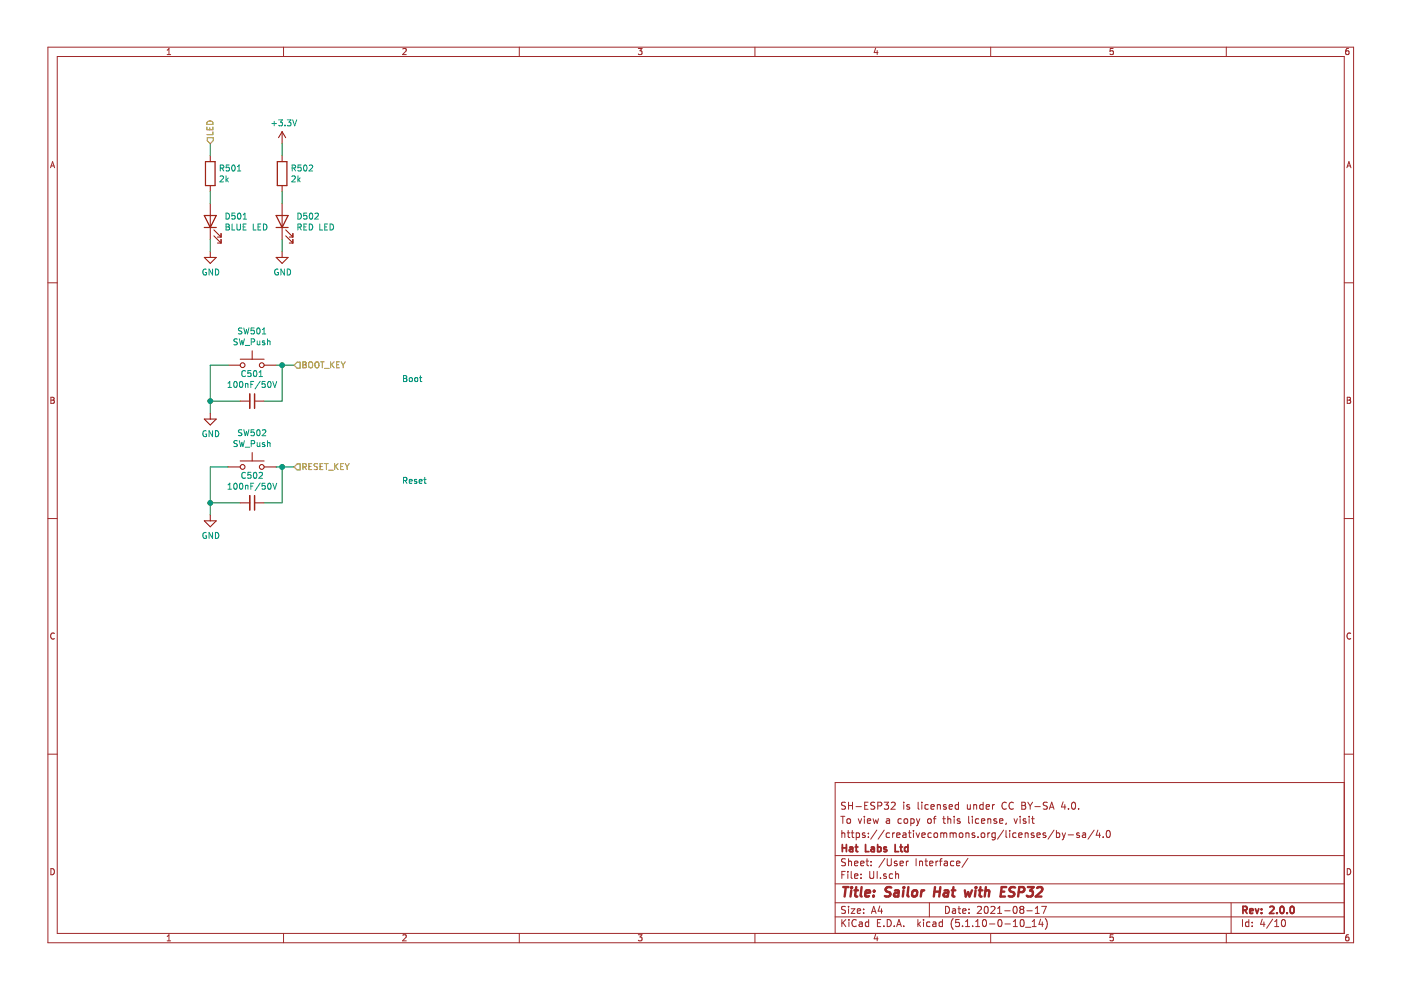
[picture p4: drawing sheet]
<svg xmlns="http://www.w3.org/2000/svg" width="297mm" height="210mm" viewBox="0 0 297 210" stroke-linecap="round" stroke-linejoin="round" font-family="sans-serif">
<path d="M.2 0h296.9v209.9h-296.9z" fill-rule="evenodd" fill="#fff" stroke="#fff" stroke-width=".21"/>
<g fill="none" stroke="#a0282a" stroke-width=".21">
<path d="M10.2 10h276.8v189.9h-276.8zM12.1 12h272.9v185.9h-272.9zM35.4 11.6h.8M35.4 10.6l.4-.3v1.3M60.1 10v2M85.4 10.4l.5-.1 .2 .3-.8 1h.8M110.1 10v2M135.3 10.3h.8l-.4 .5 .4 .1v.5l-.2 .2-.6-.2M160.1 10v2M185.6 10.2l-.3 .9h.9M186 10.7v.9M210 10v2"/>
<path d="M236 10.3h-.6l-.1 .6 .7-.1v.6l-.2 .2-.5-.2M260 10v2M285.9 10.3h-.4l-.1 .3-.1 .7 .2 .3 .5-.2-.1-.6h-.4l-.2 .2M10.7 35.6l.4-1.3 .5 1.3M10.8 35.2h.7M285.6 35.6l.4-1.3 .4 1.3M285.7 35.2h.6M10.2 60h1.9M285 60h2M10.8 84.2h.4l.3 .3-.3 .3 .3 .3-.2 .4h-.5zM10.8 84.8h.4M285.6 84.2h.5l.2 .3-.2 .3 .3 .3-.2 .4h-.6z"/>
<path d="M285.6 84.8h.5M10.2 109.9h1.9M285 109.9h2M11.5 134.3a.58 .58 0 0 0-.8 .5 .58 .58 0 0 0 .8 .6M286.4 134.3a.58 .58 0 0 0-.8 .5 .58 .58 0 0 0 .8 .6M10.2 159.9h1.9M285 159.9h2M178.3 173.1h.8M178.5 176.1v1.5M178.5 176.7l.2-.1 .3 .1 .1 .9M178.7 173.1v1.5M179.3 170.2l-.6-.1-.3 .3 .1 .3 .7 .3v.5l-.2 .1-.6-.1"/>
<path d="M179.6 176.6h.6M179.6 173.7l.2-.1 .5 .1v.8l-.3 .1-.4-.1zM179.8 176.1v1.3l.4 .2M179.9 170.1v1.5M179.9 170.8h.8M180.5 176.6h.6M180.7 176.1v1.3l.4 .2M180.7 170.1v1.5M181.5 171h1.1M181.5 176.7l.5-.1 .2 .3v.5l-.2 .2-.5-.1M181.5 176.6v1.5M182 173.6l.3 1 .4-1"/>
<path d="M183.3 173.1v.1M183.3 173.6v1M183.3 170.8h.5M183.4 176.7l-.4-.1-.2 .2 .1 .2 .5 .1v.4h-.6M183.9 174.1l.7-.2-.1-.2-.4-.1-.2 .2 .1 .7h.5M184 170.1h-.7v1.5h.7M184.1 177.4v.2M184.1 176.7v.1M185.1 173.6l.3 1 .3-.7 .3 .7 .3-1M185.5 170.2l-.6-.1-.3 .3 .1 .3 .7 .3v.5l-.2 .1-.6-.1M185.9 176l-1.3 1.9M186.1 170.9l.7-.1 .2-.2-.1-.4-.2-.1h-.6v1.5"/>
<path d="M187.5 176l-1.3 1.9M187.5 170.1h.9l-.5 .6 .4 .1v.7l-.2 .1-.6-.1M188 173.7h.5l.1 .9M188.6 176.7l-.4-.1-.3 .3 .1 .5 .2 .2 .4-.1M188.6 173.9l-.5 .1-.2 .2 .2 .4 .5-.1M189 170.2l.5-.1 .3 .4-.9 1.1h.9M189.3 176.6v1M189.7 176.6l-.4 .3M190.1 177.1l.7-.2v-.2l-.5-.1-.2 .2 .1 .7h.6M191.1 173.7l-.4-.1-.3 .3 .1 .6h.6M191.5 176.7h.5l.1 .9M191.6 170.1v.1"/>
<path d="M191.6 170.6v1M191.7 173.7l.3-.1 .4 .1 .1 .6-.2 .2-.3 .1-.3-.1zM192.1 176.9l-.7 .3 .2 .4 .5-.1M192.6 176.6h.6M192.8 176.1v1.3l.4 .2M192.8 170.7l-.3-.1-.3 .2 .1 .2 .5 .2v.3h-.6M193.1 173.7l.4-.1 .3 .3-.1 .6-.2 .1-.4-.1M193.1 173.6v1.5M193.7 176.1v.1M193.7 176.6v1M194.2 176.6l.4 1 .4-1M194.3 173.6l.4 1"/>
<path d="M194.7 174.6l-.4 .5M194.7 170.1v1.3l.2 .2M195 173.6l-.3 1M195.4 177.1l.8-.2-.1-.2-.4-.1-.3 .2 .1 .7h.6M195.4 170.1v.1M195.4 170.6v1M196.7 173.7l.2-.1 .5 .1v.8l-.2 .1-.5-.1zM196.8 170.7l-.4-.1-.3 .3 .1 .6 .2 .1 .4-.1M197.4 171.1l.7-.2-.1-.2-.4-.1-.2 .2 .1 .7h.5M197.5 176.7l-.5-.1-.3 .3 .2 .6h.6M197.9 173.6h.5M198.1 176.7l.2-.1 .4 .1 .1 .6-.1 .2-.4 .1-.2-.2z"/>
<path d="M198.4 173.1l-.3 .2v1.3M198.7 170.7l.3-.1 .3 .1 .1 .9M198.7 170.6v1M199.5 176.7l.4-.1 .2 .2M199.5 176.6v1M199.9 173.6h.5M200.1 176.8l.2-.2 .4 .1v.9M200.1 173.1v1.3l.3 .2M200.1 176.8v.8M200.6 170.7l-.4-.1-.2 .2 .1 .2 .5 .2v.3h-.6M201 173.7l.2-.1 .3 .1 .1 .9M201 173.1v1.5"/>
<path d="M201.2 171.1l.7-.2v-.2l-.5-.1-.2 .2 .1 .7h.6M201.4 176.7l.5-.1 .2 .2M201.4 176.6v1M202.1 176.8l.2-.2 .4 .1v.9M202.1 176.8v.8M202.3 173.1v.1M202.3 173.6v1M203.2 170.7l-.4-.1-.3 .3 .1 .6 .2 .1 .4-.1M203.2 170.1v1.5M203.4 176.7l.2-.1 .5 .1v.7l-.2 .2-.5-.2zM203.5 173.7l-.3-.1-.3 .2 .1 .2 .5 .1v.4h-.6M204.8 176.6v1"/>
<path d="M204.8 176.7l.2-.1 .4 .1v.9M205.1 170.6v.9l.4 .1 .2-.1M205.4 173.1v1.3l.2 .2M205.7 170.6v1M206.2 173.1v.1M206.2 173.6v1M206.4 170.7l.2-.1 .4 .1 .1 .9M206.4 170.6v1M206.6 176.7l-.3-.1-.2 .2 .1 .2 .4 .1v.4h-.5M207.4 177.4v.2M207.5 173.7l-.4-.1-.3 .3 .1 .6 .2 .1 .4-.1M208.1 174.1l.7-.2-.1-.2-.4-.1-.2 .2v.7h.6"/>
<path d="M208.1 176.7l.2-.1 .4 .1v.7l-.2 .2-.4-.2zM208.4 170.7l-.4-.1-.3 .3 .1 .6 .2 .1 .4-.1M208.4 170.1v1.5M209.1 171.1l.7-.2-.1-.2-.4-.1-.2 .2 .1 .7h.5M209.4 173.7l.2-.1 .4 .1 .1 .9M209.4 173.6v1M209.4 176.6v1M209.9 176.6l-.5 .3M210.4 170.6v1M210.9 170.6l-.5 .3M211 176.7l-.4-.1-.3 .3v.5l.3 .2 .4-.1M211 176.6v1.2l-.3 .3-.4-.1"/>
<path d="M211.3 173.7l-.4-.1-.2 .2 .1 .2 .5 .1v.4h-.6M211.9 174.1l.7-.2v-.2l-.4-.1-.3 .2 .1 .7h.6M212.8 176l-1.3 1.9M213.3 176.1v1.3l.2 .2M213.3 170.2a.7 .7 0 0 0-.9 .5 .7 .7 0 0 0 .7 .9l.2-.1M213.3 174.5l-.1 .3M214.1 176.1v.1M214.1 176.6v1M214.8 170.2a.7 .7 0 0 0-.9 .5 .7 .7 0 0 0 .7 .9l.2-.1M215 173.6l.3 1 .4-1M215.4 176.7l-.4-.1-.3 .3 .1 .6h.6M216 177.1l.7-.2-.1-.2-.4-.1-.2 .2 .1 .7h.5"/>
<path d="M216.3 173.1v.1M216.3 173.6v1M216.6 170.1h.5l.3 .3v.3l-.3 .1 .3 .1 .1 .4-.3 .3h-.6zM216.6 170.8h.5M217.4 176.7l.2-.1 .3 .1 .1 .9M217.4 176.6v1M217.5 173.7l-.4-.1-.2 .2 .1 .2 .5 .1v.4h-.6M217.9 170.1l.5 .8M218.2 173.1v.1M218.2 173.6v1M218.4 170.9v.7M218.7 173.6h.6"/>
<path d="M218.9 173.1v1.3l.4 .2M218.9 170.1l-.5 .8M219.2 176.7l-.3-.1-.3 .2 .1 .2 .5 .1v.4h-.6M219.4 171h1.2M219.8 177.1l.8-.2-.1-.2-.4-.1-.3 .2 .1 .7h.6M221.7 176.7l-.4-.1-.2 .2 .1 .2 .5 .1v.4h-.6M222.1 170.2l-.6-.1-.3 .3 .1 .3 .6 .2 .2 .3-.1 .3-.2 .1-.6-.1M222.5 171.6l.5-1.5 .5 1.5M222.6 171.2h.7M223.5 176l-1.3 1.9M224 176.7l.4-.1 .3 .3-.1 .6h-.6M224 176.1v1.5"/>
<path d="M225.2 176.6l.4 1M225.4 170l-.4 1.1h1M225.6 177.6l-.4 .5M225.8 170.6v1M225.9 176.6l-.3 1M226.5 177h1.1M226.5 171.5v.1M227.3 170.2l.3-.1a.81 .81 0 0 1 .5 .7 .81 .81 0 0 1-.5 .8l-.3-.1-.1-.5zM228.7 171.5v.1M228.8 176.7l-.3-.1-.2 .2v.2l.5 .1v.4h-.5M229.5 176.7h.6l.1 .9M230.2 176.9l-.7 .3 .2 .4 .5-.1"/>
<path d="M232 176l-1.3 1.9M232.8 176l-.4 1.1h.9M233.1 176.6v1M233.9 177.4v.2M234.7 176.2l.2-.1a.8 .8 0 0 1 .5 .7 .8 .8 0 0 1-.5 .8 1 1 0 0 1-.2-1.4zM285 165.9h-107.9v32M10.8 184.2a.65 .65 0 0 1 .7 .6 .65 .65 0 0 1-.7 .7zM35.4 198.5l.4-.3v1.3M35.4 199.5h.8M60.1 197.9v2M85.4 198.3l.5-.1 .2 .3-.8 1h.8M110.1 197.9v2"/>
<path d="M135.3 198.2h.8l-.4 .5 .4 .1v.6l-.2 .1-.6-.1M160.1 197.9v2M177.1 194.4h107.9M177.1 191.4h107.9M177.1 187.4h107.9M177.1 181.4h107.9M178.5 185.5h.5M178.5 195v1.5M178.7 195.6l.6 .9M179.2 184.8h-.7v1.5M179.3 192.2h-.6l-.3 .2 .1 .4 .7 .3v.4l-.2 .2-.6-.1M179.3 182.1h-.6l-.3 .2 .1 .4 .7 .3v.4l-.2 .2-.6-.1"/>
<path d="M179.3 195l-.8 .8M179.8 184.8v.1M179.8 185.3v1M179.9 182.1v1.5M179.9 192.2v.1M179.9 192.7v1M179.9 182.7l.2-.1h.4v1M180 195v.1M180 195.5v1M180.5 192.7h.8l-.8 1h.8M180.5 184.8v1.3l.2 .2M181.2 185.8l.7-.2-.1-.3h-.4l-.2 .2 .1 .7h.5"/>
<path d="M181.2 183.1l.7-.2-.1-.3h-.4l-.2 .2 .1 .7h.5M181.5 195.1a.59 .59 0 0 0-.7 0 .59 .59 0 0 0-.2 .7 .56 .56 0 0 0 .3 .6 .56 .56 0 0 0 .6-.1M181.8 193.2l.7-.2-.1-.2-.4-.1-.2 .2v.7h.6M182.2 195.5h.6v1M182.5 183.1l.7-.2-.1-.3h-.4l-.2 .2 .1 .7h.5M182.6 186.1v.2M182.6 185.3v.2M182.8 195.8l-.5 .1-.2 .2 .2 .4 .5-.1M183.1 193.5v.2M183.1 192.8v.1M183.6 182.6h.6M183.8 182.1v1.3l.4 .2"/>
<path d="M184.2 195.5h-.5l-.2 .2v.6l.2 .2 .5-.1M184.2 195v1.5M184.4 184.8v1.2l.3 .3 .5-.2v-1.3M184.7 183.4v.2M184.7 182.6v.2M184.8 193.7l.4-1.5 .5 1.5M184.9 193.2h.7M185.6 198.1l-.3 .9h.9M186 184.8v1.5M186 198.6v.9M186 195.7h.5M186.5 192.1l-.3 1.1h.9"/>
<path d="M186.7 186.1v.2M186.7 195h-.7v1.5h.7M186.9 192.7v1M187.4 196.3v.2M187.6 182l-1.3 1.9M187.9 185.3h-.4l-.2 .2 .1 .2 .5 .1v.4h-.6M188.1 195a.76 .76 0 0 1 .9 .7 .76 .76 0 0 1-.9 .8zM188.1 182.1v1.2l.3 .3h.3l.3-.3v-1.2M188.6 186.1l.1 .1M188.7 186.2h.6M189.3 185.3h-.5l-.2 .1v.7M189.6 196.3v.2"/>
<path d="M189.9 185.4l.2-.1h.4v1M189.9 184.8v1.5M190.1 196.5l.5-1.5 .5 1.5M190.2 182.6h-.4l-.2 .2 .1 .2 .5 .1v.4h-.6M190.2 196h.8M190.8 183.1l.7-.2v-.3h-.5l-.2 .2 .1 .7h.6M191.6 196.3v.2M192.2 182.6v1M192.6 182.6l-.4 .3M194.2 182.1v1.5M194.6 195v1.5M194.7 195.9l.5 .6"/>
<path d="M195 182.7l.2-.1h.3l.1 1M195 182.6v1M195.2 195.5l-.6 .5M195.8 195v.1M195.8 195.5v1M196.1 182.6h.6M196.3 182.1v1.3l.4 .2M197 191.4v3M197.1 183.1l.7-.2-.1-.3h-.4l-.2 .2 .1 .7h.5M197.2 195.5h-.5l-.2 .2v.6l.2 .2 .5-.1M197.8 195.5h.6v1M198.4 195.8l-.7 .3 .3 .4 .4-.1"/>
<path d="M198.4 182.6v1M198.9 182.6l-.5 .3M199.2 182.6h.5M199.7 182.1l-.3 .2v1.3M199.8 195.5h-.4l-.3 .2 .1 .6 .2 .2 .4-.1M199.8 195v1.5M200.2 182.6h.6l.1 1M200.5 192.2a.75 .75 0 0 1 .8 .7 .75 .75 0 0 1-.8 .8zM200.9 182.9l-.5 .1-.2 .2 .2 .4 .5-.1M202 192.8h.5l.1 .9M202.1 194.8a1.71 1.71 0 0 0 0 2.2M202.2 182.6h-.4l-.3 .3 .1 .5 .2 .2 .4-.1"/>
<path d="M202.6 193l-.5 .1-.2 .2 .2 .4 .5-.1M202.8 183.1l.7-.2-.1-.3h-.4l-.2 .2 .1 .7h.5M203.1 192.7h.6M203.3 192.2v1.3l.4 .2M203.4 195h-.7l-.1 .7 .7-.1 .1 .2v.5l-.2 .2-.6-.2M204.1 196.3v.2M204.1 193.2l.7-.2-.1-.2-.4-.1-.2 .2 .1 .7h.5M204.7 196.5h.9M204.7 195.4l.4-.4v1.5M205.2 182l-1.2 1.9M205.4 193.5v.2M205.4 192.8v.1"/>
<path d="M206.2 196.3v.2M206.9 196.5h.8M206.9 195.4l.4-.4v1.5M207.2 192.3l.6-.1 .3 .4-.9 1.1h.9M208.5 195h.1a.8 .8 0 0 1 .6 .7 .8 .8 0 0 1-.6 .8 1 1 0 0 1-.1-1.5zM208.8 192.3l.4-.1a.85 .85 0 0 1-.2 1.5l-.2-.2-.1-.4zM209.8 195.9h1.1M210 197.9v2M210.1 192.3l.6-.1 .3 .4-1 1.1h1M211.5 193.7h.9M211.5 192.6l.4-.4v1.5M211.8 195h.1a.8 .8 0 0 1 .5 .7 .8 .8 0 0 1-.5 .8 .97 .97 0 0 1-.1-1.5z"/>
<path d="M213 193.1h1.2M213.1 195.9h1.1M214.8 196.5h.9M214.8 195.4l.5-.4v1.5M214.9 192.3l.2-.1a.8 .8 0 0 1 .6 .7 .8 .8 0 0 1-.6 .8l-.3-.6zM216.4 195.1l.4-.1a.85 .85 0 0 1-.2 1.5l-.2-.2-.1-.4zM216.5 192.8l-.3-.3 .3-.3h.3l.3 .2-.3 .4M216.5 192.8l-.3 .3 .1 .4 .2 .2h.3l.3-.3v-.3l-.3-.3M216.5 192.8h.3M217.4 196.6h1.2M217.7 193.1h1.2M218.9 196.5h.8"/>
<path d="M218.9 195.4l.4-.4v1.5M219.5 193.7h.9M219.5 192.6l.4-.4v1.5M220.6 194.9l-.3 1.1h.9M220.9 192.2h.9l-.6 1.5M221 195.5v1M221.6 194.8a1.71 1.71 0 0 1 0 2.2M236 198.2h-.6l-.1 .6 .7-.1v.7l-.2 .1-.5-.1M260 197.9v2M261 191.4v6.5M263.4 195v1.5M264.8 195.5h-.5l-.2 .2 .1 .7h.6"/>
<path d="M264.8 195v1.5M265.5 196.3v.2M265.5 195.5v.2M267.6 194.9l-.3 1.1h.9M268 195.5v1M269.8 194.9l-1.2 1.9M270.3 196.5h.8M270.3 195.4l.4-.4v1.5M271.9 195h.2a.81 .81 0 0 1 .5 .7 .81 .81 0 0 1-.5 .8 .95 .95 0 0 1-.2-1.5zM285.6 184.2a.65 .65 0 0 1 .8 .6 .65 .65 0 0 1-.8 .7zM285.9 198.2h-.4l-.1 .3-.1 .7 .2 .3 .5-.1-.1-.7h-.4l-.2 .2"/>
</g>
<g fill="none" stroke="#a0282a" stroke-width=".38">
<path d="M178.6 179.1v1.5M178.6 179.8h.9M179.5 179.1v1.5M180.2 179.7h.5l.1 .9M180.8 179.9l-.7 .3 .2 .4 .5-.1M181.3 179.6h.6M181.5 179.1v1.3l.4 .2M183.5 179.1v1.5h.7M184.7 179.7h.6l.1 .9M185.4 179.9l-.7 .3 .2 .4 .5-.1M186.1 179.7l.4-.1 .3 .3-.1 .5-.2 .2-.4-.1M186.1 179.1v1.5"/>
<path d="M187.9 179.7l-.3-.1-.2 .2 .1 .2 .4 .1v.4h-.5M189.8 179.1v1.5h.7M190.8 179.6h.6M191 179.1v1.3l.4 .2M192.5 179.7l-.4-.1-.3 .3 .1 .5 .2 .2 .4-.1M192.5 179.1v1.5M263.5 193l.7-.1 .2-.2-.1-.4-.2-.1h-.6v1.5M263.9 193l.5 .7M265 193.2l.7-.2-.1-.2-.4-.1-.2 .2v.7h.6M266.2 192.7l.3 1 .4-1M267.5 193.5v.2M267.5 192.8v.1"/>
<path d="M269.2 192.3l.6-.1 .3 .4-.9 1.1h.9M270.7 193.5v.2M271.5 192.3l.2-.1a.8 .8 0 0 1 .6 .7 .8 .8 0 0 1-.6 .8l-.3-.6zM272.9 193.5v.2M273.7 192.3l.3-.1a.85 .85 0 0 1-.1 1.5l-.2-.2-.2-.4z"/>
</g>
<g fill="none" stroke="#a0282a" stroke-width=".51">
<path d="M178.8 188.1h1.1M179.3 188.1l-.2 2M180.5 188.8l-.2 1.3M180.6 188.1l-.1 .2M180.6 188.1l.1 .1-.2 .1M181.2 188.8h.7M181.5 188.1l-.2 1.7 .1 .2 .4 .1M182.7 188.1l-.2 1.7 .2 .3M183.5 189.4l1-.2-.1-.4h-.6l-.3 .2v1h.8M185.2 189.9v.2M185.3 188.8l.1 .1-.1 .1M185.3 188.8v.2"/>
<path d="M189 188.2l-.8-.1-.4 .4 .1 .4 .8 .4v.6a.91 .91 0 0 1-1.1 .1M189.7 188.8h.8l-.1 1.3M190.5 189.2l-.6 .1a.4 .4 0 0 0-.4 .4 .4 .4 0 0 0 .3 .4l.7-.1M191.6 188.8l-.2 1.3M191.7 188.1l-.2 .1 .1 .1M191.7 188.1l-.1 .2M192.6 188.1l-.2 1.7 .3 .3M193.5 188.9l.4-.1 .5 .1v.8l-.2 .3a.49 .49 0 0 1-.8-.3zM195.4 188.8l-.2 1.3M196 188.8h-.4l-.3 .3M198.1 189h1.2M198.2 188.1l-.2 2"/>
<path d="M199.4 188.1l-.3 2M200.2 188.8h.8v1.3M201.1 189.2l-.7 .1a.4 .4 0 0 0-.3 .4 .4 .4 0 0 0 .2 .4l.7-.1M201.8 188.8h.8M202.1 188.1l-.2 1.7 .1 .2 .4 .1M204.6 188.8l.2 1.3 .5-1 .3 1 .5-1.3M206.8 188.8l-.1 1.3M206.9 188.1l-.1 .1 .1 .1M206.9 188.1v.2M207.5 188.8h.8M207.9 188.1l-.2 1.7 .1 .2 .3 .1M208.9 188.9l.3-.1h.5l-.1 1.3"/>
<path d="M209 188.1l-.2 2M212.3 189h.6M213.3 188.1h-.9l-.3 2h1M215.2 188.2a.84 .84 0 0 0-1 .1l-.2 .4 .2 .2 .8 .4-.1 .6a.87 .87 0 0 1-1 .1M216 189.1l.9-.1a.54 .54 0 0 0 .3-.5 .54 .54 0 0 0-.3-.4h-.8l-.2 2M217.9 188.1h1.3l-.8 .7a.48 .48 0 0 1 .6 .4v.5l-.3 .3-.7 .1-.3-.2M219.9 188.3l.3-.2h.5l.3 .2v.4l-1.4 1.4h1.2"/>
</g>
<g fill="none" stroke="#981200" stroke-width=".21">
<path d="M44.6 33v1.3M44.6 39.3v1.3M59.8 27.9v2.6M59.8 33v1.3M59.8 39.3v1.3M59.8 27.9l-.8 1.3M59.8 27.9l.8 1.3M43.3 54.6h2.5l-1.2 1.2zM44.6 43.2v7.6M44.6 53.3v1.3M45.3 50l1.6 1.5M45.3 48.7l1.6 1.6"/>
<path d="M46.1 51.5h.8M46.1 50.3h.8M46.9 49.5v.8M46.9 50.8v.7M58.5 54.6h2.6l-1.3 1.2zM59.8 43.2v7.6M59.8 53.3v1.3M60.6 50l1.5 1.5M60.6 48.7l1.5 1.6M61.3 51.5h.8M61.3 50.3h.8M62.1 49.5v.8"/>
<path d="M62.1 50.8v.7M48.4 77.4h2.5M50.9 76.2h5.1M53.5 74.4v1.8M56 77.4h2.5M43.3 88.8h2.5l-1.2 1.3zM44.6 87.6v1.2M48.4 99h2.5M50.9 97.7h5.1M50.9 85h2.1M53.5 96v1.7M54 85h2"/>
<path d="M56 99h2.5M43.3 110.4h2.5l-1.2 1.3zM44.6 109.2v1.2M50.9 106.6h2.1M54 106.6h2"/>
<circle cx="51.4" cy="77.4" r=".51"/>
<circle cx="55.5" cy="77.4" r=".51"/>
<circle cx="51.4" cy="99" r=".51"/>
<circle cx="55.5" cy="99" r=".51"/>
</g>
<g fill="none" stroke="#009596" stroke-width=".21">
<path d="M46.7 37.4l.4-.1 .3 .3-.8 1h.8M46.7 35.6h.6l.1-.2v-.3l-.7-.1v1.3M47 35.6l.4 .7M47.9 37.3v1.3M48.1 38.1l.3 .5M48.4 37.7l-.5 .5M48.6 35h-.6l-.1 .6 .2-.1 .5 .1v.5l-.2 .2-.5-.2M49.3 35.1l.1-.1a.67 .67 0 0 1 .5 .6 .67 .67 0 0 1-.5 .7l-.3-.5zM50.3 36.3h.8M50.3 35.3l.4-.3v1.3M57.7 26.2h.9M58.1 25.7v1"/>
<path d="M59.1 25.4h.8l-.4 .5 .3 .1 .1 .5-.3 .2-.5-.1M60.4 26.6v.1M60.9 25.4h.8l-.4 .5 .3 .1v.6l-.1 .1-.6-.1M61.9 37.4l.5-.1 .2 .3-.8 1h.8M61.9 35.6h.7l.1-.2-.1-.3-.7-.1v1.3M62 25.4l.5 1.3 .4-1.3M62.2 35.6l.5 .7M63.2 37.3v1.3M63.3 38.1l.3 .5M63.6 37.7l-.4 .5M63.8 35h-.6v.6l.1-.1 .5 .1v.5l-.2 .2-.4-.2M64.5 35.1l.2-.1a.67 .67 0 0 1 .4 .6 .67 .67 0 0 1-.4 .7l-.3-.5z"/>
<path d="M65.6 35.1l.5-.1 .2 .3-.8 1h.8M43.7 57.1a.59 .59 0 0 0-.7 .6 .59 .59 0 0 0 .7 .6l.1-.5h-.3M45.1 57v1.3l-.8-1.3v1.3M45.7 57a.64 .64 0 0 1 .7 .7 .64 .64 0 0 1-.7 .6zM47.9 45.2a.64 .64 0 0 1 .8 .6 .64 .64 0 0 1-.8 .7zM47.9 47.5h.5l.2 .3-.2 .3 .3 .2-.3 .5h-.5zM47.9 48.1h.5M49.2 47.5v1.3h.6M49.8 45.2h-.6l-.1 .6 .2-.1 .5 .1v.5l-.2 .2-.5-.2M50.2 47.5v1l.3 .3 .4-.1 .1-.2v-1M50.5 45.3l.1-.1a.67 .67 0 0 1 .5 .6 .67 .67 0 0 1-.5 .7l-.3-.5zM51.6 46.5h.7"/>
<path d="M51.6 45.5l.3-.3v1.3M51.6 48.1h.4M52.2 47.5h-.6v1.3h.6M53.7 47.5v1.3h.6M54.7 48.1h.4M55.3 47.5h-.6v1.3h.6M55.9 47.5a.64 .64 0 0 1 .7 .6 .64 .64 0 0 1-.7 .7zM58.9 57.1a.59 .59 0 0 0-.7 .6 .59 .59 0 0 0 .7 .6l.1-.5h-.2M60.3 57v1.3l-.7-1.3v1.3M60.9 57a.64 .64 0 0 1 .7 .7 .64 .64 0 0 1-.7 .6zM63.2 45.2a.64 .64 0 0 1 .7 .6 .64 .64 0 0 1-.7 .7zM63.2 48.2l.6-.1v-.5l-.6-.1v1.3"/>
<path d="M63.5 48.2l.4 .6M64.4 48.1h.5M65 45.2h-.6v.6l.2-.1 .4 .1v.5l-.1 .2-.5-.2M65 47.5h-.6v1.3h.6M65.6 47.5a.64 .64 0 0 1 .7 .6 .64 .64 0 0 1-.7 .7zM65.7 45.3l.2-.1a.67 .67 0 0 1 .4 .6 .67 .67 0 0 1-.4 .7l-.3-.5zM66.8 45.3l.5-.1 .2 .3-.8 1h.8M67.8 47.5v1.3h.6M68.8 48.1h.5M69.5 47.5h-.7v1.3h.7M70 47.5a.64 .64 0 0 1 .7 .6 .64 .64 0 0 1-.7 .7zM50.3 71.9l-.5-.1-.1 .2v.4l.5 .2 .1 .3-.2 .2h-.5"/>
<path d="M50.7 71.8l.3 1.3 .3-.9 .2 .9 .3-1.3M51.3 69.6l-.5-.1-.2 .2 .1 .4 .5 .2 .1 .3-.3 .2-.5-.1M51.7 69.5l.3 1.3 .2-.9 .3 .9 .3-1.3M52 73.2h1M52 78.7a.56 .56 0 0 0-.7 .1 .56 .56 0 0 0 0 .7l.4 .3 .3-.1M53.2 78.6h-.6l-.1 .6 .2-.1 .5 .1v.5l-.2 .1-.5-.1M53.3 72.5l.6-.1v-.4l-.6-.2v1.3M53.8 78.7l.2-.1a.67 .67 0 0 1 .5 .6 .67 .67 0 0 1-.5 .6l-.3-.4zM53.9 69.5h-.6l-.1 .6 .5-.1 .2 .3v.3l-.2 .2-.5-.1M54.5 69.7l.2-.2a.69 .69 0 0 1 .5 .7 .69 .69 0 0 1-.5 .6l-.3-.5zM54.5 72.3l.1 .8 .5-.1M54.9 79.8h.7"/>
<path d="M54.9 78.9l.4-.3v1.2M55.1 72.3v.8M55.6 70.8h.8M55.6 69.9l.4-.4v1.3M56.1 72.3h-.3l-.2 .2 .1 .1 .4 .2v.3h-.5M56.7 72.4l.5-.1 .1 .8M56.7 71.8v1.3M43.7 91.4a.59 .59 0 0 0-.7 .6 .59 .59 0 0 0 .7 .5l.1-.5h-.3M45.1 91.3v1.3l-.8-1.3v1.3M45.7 91.3a.64 .64 0 0 1 .7 .6 .64 .64 0 0 1-.7 .7zM48.3 82.1h.8M48.3 81.2l.4-.3v1.2"/>
<path d="M49.7 81l.2-.1a.67 .67 0 0 1 .4 .6 .67 .67 0 0 1-.4 .6l-.3-.4zM50.3 93.5l-.5-.1-.1 .1v.5l.5 .2 .1 .3-.2 .2-.5-.1M50.7 93.4l.3 1.3 .3-.9 .2 .9 .3-1.3M50.9 81l.2-.1a.67 .67 0 0 1 .4 .6 .67 .67 0 0 1-.4 .6l-.3-.4zM51.3 91.2l-.5-.1-.2 .1 .1 .5 .5 .1 .1 .3-.3 .3-.5-.1M51.7 91.1l.3 1.3 .2-.9 .3 .9 .3-1.3M52 94.8h1M52 81.3v.8M52 81.4h.5l.1 .7M53.2 81.5h.4M53.3 94.1l.6-.1v-.5l-.6-.1v1.3M53.8 80.9h-.6v1.2"/>
<path d="M53.9 91.1h-.6l-.1 .6 .5-.1 .2 .2v.3l-.2 .3-.5-.1M54.5 91.2l.2-.1a.69 .69 0 0 1 .5 .6 .69 .69 0 0 1-.5 .7l-.3-.5zM54.5 93.9l.1 .7h.5M55.1 93.9v.8M55.2 80.8l-1.1 1.7M55.6 91.2l.5-.1 .3 .4-.8 .9h.8M56.1 93.9h-.3l-.2 .1 .1 .2 .4 .1v.3h-.5M56.2 80.9h-.6l-.1 .6 .2-.1 .5 .1v.5l-.2 .1-.5-.1M56.7 93.4v1.3M56.7 94l.5-.1 .1 .8M56.9 81l.1-.1a.67 .67 0 0 1 .5 .6 .67 .67 0 0 1-.5 .6l-.3-.4zM57.8 80.9l.5 1.2 .4-1.2"/>
<path d="M43.7 113a.59 .59 0 0 0-.7 .5 .59 .59 0 0 0 .7 .6l.1-.5h-.3M45.1 112.9v1.3l-.8-1.3v1.3M45.7 112.9a.64 .64 0 0 1 .7 .6 .64 .64 0 0 1-.7 .7zM48.3 102.8l.4-.3v1.2M48.3 103.7h.8M49.7 102.6l.2-.1a.67 .67 0 0 1 .4 .6 .67 .67 0 0 1-.4 .6l-.3-.5zM50.9 102.6l.2-.1a.67 .67 0 0 1 .4 .6 .67 .67 0 0 1-.4 .6l-.3-.5zM52 100.3a.56 .56 0 0 0-.7 .1 .56 .56 0 0 0 0 .7l.4 .3 .3-.1M52 102.9v.8M52 103l.5-.1 .1 .8M53.2 100.1h-.6l-.1 .7 .2-.2 .5 .2v.5l-.2 .1-.5-.1M53.2 103.1h.4"/>
<path d="M53.8 102.5h-.6v1.2M53.8 100.3l.2-.2a.67 .67 0 0 1 .5 .7 .67 .67 0 0 1-.5 .6l-.3-.5zM54.9 100.3l.5-.2 .2 .4-.7 .9h.7M55.2 102.4l-1.1 1.6M56.2 102.5h-.6l-.1 .6 .2-.2 .5 .2v.5l-.2 .1-.5-.1M56.9 102.6l.1-.1a.67 .67 0 0 1 .5 .6 .67 .67 0 0 1-.5 .6l-.3-.5zM57.8 102.5l.5 1.2 .4-1.2"/>
</g>
<path d="M43.6 34.3h2v5h-2zM58.8 34.3h2v5h-2zM43.3 48.2h2.5M43.3 45.7h2.5l-1.2 2.5zM58.5 48.2h2.6M58.5 45.7h2.6l-1.3 2.5z" fill="none" stroke="#981200" stroke-width=".25"/>
<path d="M53 83.5v3.1M53 105.1v3" fill="none" stroke="#981200" stroke-width=".33"/>
<path d="M54 83.5v3.1M54 105.1v3" fill="none" stroke="#981200" stroke-width=".3"/>
<g fill="none" stroke="#009300" stroke-width=".21">
<path d="M44.6 30.5v2.5M59.8 30.5v2.5M44.6 40.6v2.6M44.6 50.8v2.5M59.8 40.6v2.6M59.8 50.8v2.5M48.4 77.4h-3.8v10.2M58.5 77.4h3.9M59.8 77.4v7.6h-3.8M44.6 85h6.3M48.4 99h-3.8v10.2M58.5 99h3.9"/>
<path d="M59.8 99v7.6h-3.8M44.6 106.6h6.3"/>
</g>
<g fill="none" stroke="#969400" stroke-width=".21">
<path d="M43.9 26.9v.6h1.2v-.6M43.9 29.2h1.3v.6l-.6 .7-.7-.7zM44 25.8a.67 .67 0 0 1 .8-.1 .67 .67 0 0 1 .3 .7h-1.2zM44.5 27.1v.4M45.1 27.9v.7h-1.2M62.4 77.4l.6-.6h.6v1.3h-.6zM64.2 76.7h.5l.2 .3-.2 .3 .3 .3-.2 .3-.6 .1zM64.2 77.3h.5M65.5 76.9l.3-.2a.44 .44 0 0 1 .5 .4l-.1 .7-.4 .2-.3-.2zM66.8 76.9l.3-.2a.45 .45 0 0 1 .5 .4l-.1 .8h-.5a.92 .92 0 0 1-.2-1zM68 76.7h.7M68.3 76.7v1.3"/>
<path d="M68.8 78.1h1M70.1 76.7v1.3M70.3 77.3l.5 .7M70.8 76.7l-.7 .8M71.4 77.3h.4M72 76.7h-.6v1.3h.6M72.3 76.7l.5 .7M72.8 77.4v.6M73.2 76.7l-.4 .7M63 98.4h.6v1.2h-.6l-.6-.6zM64.2 99l.7-.1v-.5l-.7-.1v1.3M64.5 99l.5 .6"/>
<path d="M65.5 98.9h.4M66.1 98.3h-.6v1.3h.6M67.3 98.4l-.5-.1-.1 .1v.5l.5 .1 .1 .3-.2 .3-.5-.1M67.9 98.9h.4M68.5 98.3h-.6v1.3h.6M68.8 98.3h.8M69.2 98.3v1.3M69.7 99.7h1M71 98.3v1.3M71.1 98.9l.6 .7M71.7 98.3l-.7 .7M72.2 98.9h.4"/>
<path d="M72.8 98.3h-.6v1.3h.6M73.2 98.3l.4 .7M73.6 99v.6M74 98.3l-.4 .7"/>
</g>
<g fill="none" stroke="#0327cd" stroke-width=".21">
<path d="M85.6 79.6h.4l.2 .3-.2 .3 .3 .3-.1 .4h-.6zM89.1 79.6v1.1l.3 .2M85.6 80.2h.4M86.8 80.2l.2-.1 .4 .1-.1 .7-.5-.1zM88 80.1l.5 .1v.7h-.3l-.3-.2zM89 80.1h.4M85.6 101.9l.6-.1v-.5l-.6-.1v1.3M85.9 101.9l.4 .6M86.8 102.1l.6-.2-.1-.2-.4-.1-.1 .2v.6h.5M88.3 101.7l-.3-.1-.1 .2v.2l.4 .1v.3h-.4M88.9 102.1l.6-.2-.1-.2-.3-.1-.2 .2 .1 .6h.4M89.8 101.6h.6"/>
<path d="M90 101.2v1.1l.4 .2"/>
</g>
<g fill="#009300" stroke="#009300" stroke-width=".21">
<circle cx="59.8" cy="77.4" r=".51"/>
<circle cx="44.6" cy="106.6" r=".51"/>
<circle cx="44.6" cy="85" r=".51"/>
<circle cx="59.8" cy="99" r=".51"/>
</g>
</svg>
